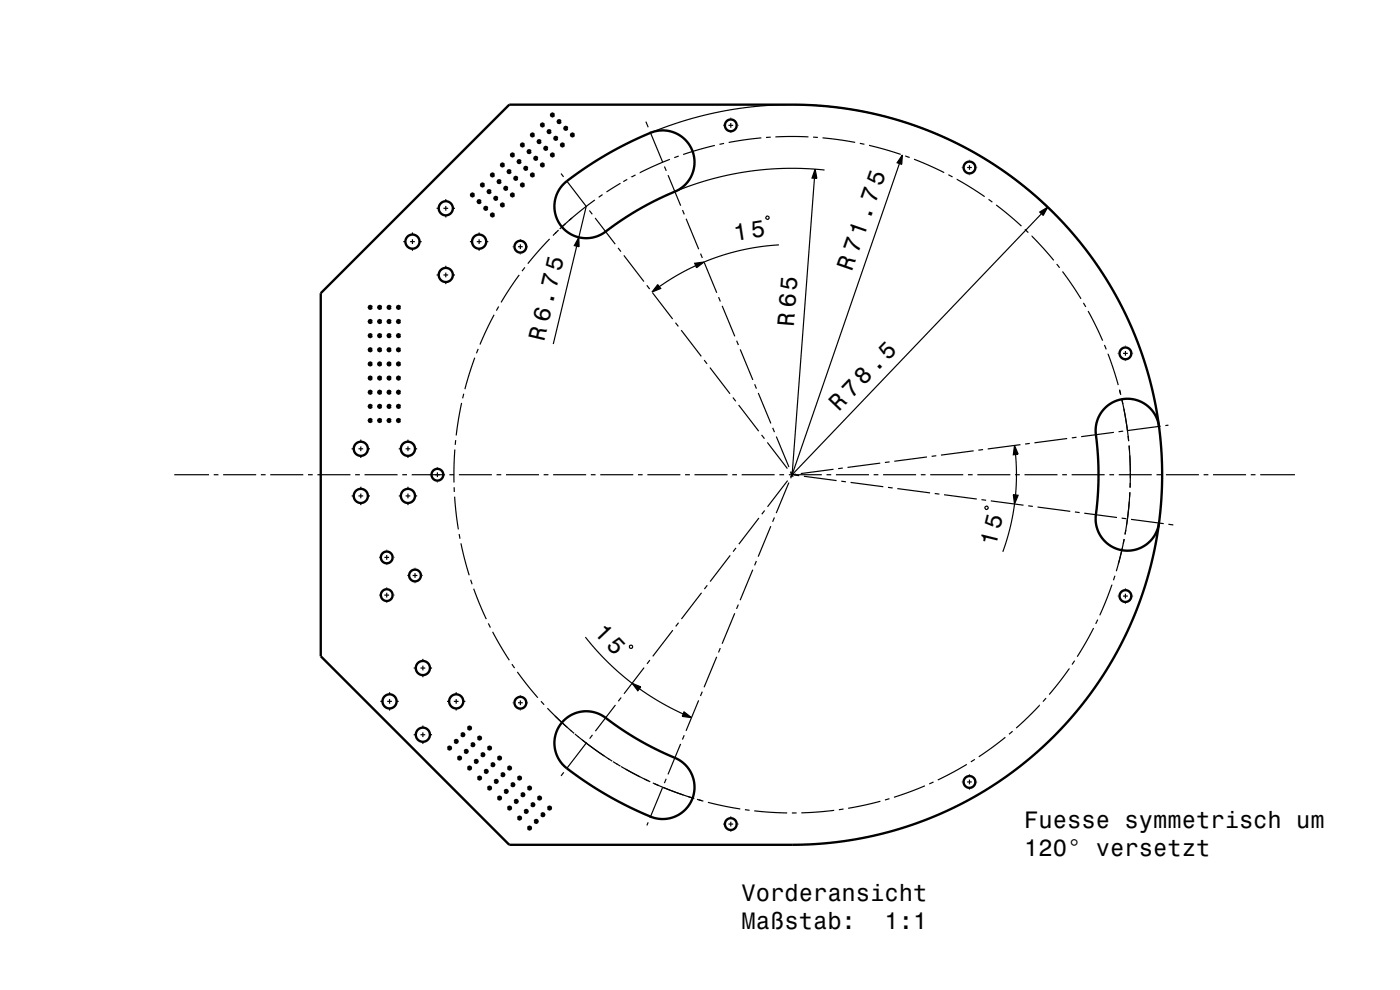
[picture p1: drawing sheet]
<svg xmlns="http://www.w3.org/2000/svg" width="297mm" height="210mm" viewBox="0 0 297 210" stroke-linecap="round" stroke-linejoin="round" font-family="sans-serif">
<defs><g id="words">
<g font-size="5.1">
<text x="155.9" y="51.1" transform="rotate(-9 155.9 51.1)">15</text>
<text x="180.7" y="57.8" transform="rotate(-71 180.7 57.8)">R 71.75</text>
<text x="168.4" y="69.5" transform="rotate(-85 168.4 69.5)">R 65</text>
<text x="125.8" y="134.3" transform="rotate(47 125.8 134.3)">15</text>
</g>
<g font-size="5">
<text x="115.4" y="72.5" transform="rotate(-77 115.4 72.5)">R 6.75</text>
<text x="177.9" y="87.5" transform="rotate(-46 177.9 87.5)">R 78.5</text>
<text x="211.2" y="116" transform="rotate(-76 211.2 116)">15</text>
<text x="217.3" y="175.6">Fuesse symmetrisch um</text>
<text x="217.3" y="181.6">120° versetzt</text>
<text x="157.3" y="191.1">Vorderansicht</text>
<text x="157.3" y="197.1">Maßstab:</text>
<text x="187.7" y="197.1">1:1</text>
</g>
</g></defs>
<g fill="none" stroke="#000" stroke-width=".25">
<path d="M102 39.2h.7M102.4 38.8v.8M104.1 37.1h.8M104.5 36.7v.8M105.5 38.5h.8M105.9 38.1v.8M106.2 35h.8M106.6 34.6v.8M106.9 39.9h.8M107.3 39.6v.7M107.6 36.4h.8M108 36v.8"/>
<path d="M108.3 32.9h.8M108.7 32.5v.8M109 37.8h.8M109.4 37.4v.8M109.7 34.3h.8M110.1 33.9v.8M110.4 30.8h.8M110.4 39.2h.8M110.8 30.4v.7M110.8 38.8v.8M111.2 35.7h.7M111.5 35.3v.8"/>
<path d="M111.9 32.2h.7M112.3 31.8v.8M112.6 28.6h.7M112.6 37.1h.7M113 28.2v.8M113 36.7v.8M113.3 33.6h.8M113.7 33.2v.8M114 30h.8M114.4 29.7v.7M114.7 26.5h.8M114.7 35h.8"/>
<path d="M115.1 26.1v.8M115.1 34.6v.8M115.4 31.5h.8M115.8 31.1v.7M116.1 27.9h.8M116.5 27.5v.8M116.8 24.4h.8M116.8 32.9h.8M117.2 24v.8M117.2 32.5v.8M117.5 29.3h.8M117.9 28.9v.8"/>
<path d="M118.2 25.8h.8M118.6 25.4v.8M118.9 30.8h.8M119 36.8l.6 .7M119.3 30.4v.7M119.6 27.2h.8M120 26.8v.8M120.2 38.3l4.2 5.6M121.1 28.6h.7M121.4 28.2v.8M131.6 38.9l-2.9 1.8M133.1 38.1l-.9 .4"/>
<path d="M134.8 37.1l-.9 .5M137 25.8l.5 1.2M137.9 27.9l2.7 6.5M138 28.2l5.1-1.9 5.5-1.7 5.6-1.2 6.2-.8 5.8-.4 6 .1 5.7 .5 5.4 .9 5.6 1.3 5.5 1.8 5.1 2 5.6 2.7 5.4 3.2 4.3 3 4.5 3.6 4.4 4M141 35.3l.3 .9M141.7 37.2l2.7 6.4M142.1 33.8l-6.4 2.8M144 33.1l-1 .3M151.6 30.8l-6.7 2M153.4 26.6h.1M153.6 30.4l-1 .2M154.5 26.6h1"/>
<path d="M155 25v.1M155 26.1v1M155 28.1v.1M156.5 26.6h.2M161.5 29.2l-6.9 1M163.5 29.1l-1 .1M171.5 29h-7M172.5 29.1l1 .1M172.8 37.8l-4.8 62.9M172.9 35.9l.4 1.9h-1zM174.5 29.2l6.9 1M174.9 36.1l-3.7-.3-4.3-.1-4.2 .2-4 .5-3.7 .6-3.9 .9-3.8 1.2-4.1 1.5"/>
<path d="M182.4 30.4l1 .2M184.4 30.8l6.7 2M190.8 34.7l-22.8 66M191.4 32.9l-.1 2-1-.4zM192 33.1l1 .3M193.9 33.8l6.4 2.8M201.2 37.1l.9 .4M203 38l5.9 3.7M204 35.5h.2M205.2 35.5h1M205.7 33.9v.1M205.7 35v1"/>
<path d="M205.7 37v.2M207.2 35.5h.1M85.6 51.3h.4M87 51.3h1M87.5 49.3v.5M87.5 50.8v1M87.5 52.8v.4M89 51.3h.5M92.6 44.2h.5M92.6 58.3h.5M94.1 44.2h1M94.1 58.3h1"/>
<path d="M94.6 42.2v.5M94.6 43.7v1M94.6 45.7v.4M94.6 56.4v.4M94.6 57.8v1M94.6 59.8v.5M96.1 44.2h.4M96.1 58.3h.4M99.7 51.3h.4M99.8 41.4h.8M100.2 41v.7M101.1 51.3h1"/>
<path d="M101.3 42.8h.7M101.6 42.4v.8M101.6 49.3v.5M101.6 50.8v1M101.6 52.8v.4M102.7 44.2h.7M103.1 43.8v.8M103.1 51.3h.5M103.4 40.7h.8M103.8 40.3v.7M104.1 45.6h.8M104.5 45.2v.8"/>
<path d="M104.8 42.1h.8M105.2 41.7v.8M106.2 43.5h.8M106.6 43.1v.8M108.3 41.4h.8M108.7 41v.7M108.8 52.3h.1M109.9 52.3h1M110.2 58.3l-3.9 5.9M110.4 50.7v.1M110.4 51.8v1M110.4 53.8v.2"/>
<path d="M111.4 56.7l-.7 .8M111.9 52.3h.1M116.6 50.7l-4.6 5.2M118 49.3l-.7 .7M118.5 48.8l-.8 .7M120 47.4l-.8 .7M121.3 46.2l-2.6 2.4M122.3 52.2l-4.9 20.8M122.8 50.3v2l-1-.2zM124.4 43.8l-1.6 6.5M125 44.7l.6 .7M126.2 42.4l-5.5 4.4"/>
<path d="M126.3 46.2l4.2 5.6M127.8 41.3l-.8 .5M131.1 52.6l.6 .8M132.3 54.2l4.3 5.5M144.8 44.6l.4 .9M145.6 46.4l2.6 6.5M147.4 55.8l2-.2-1.6 1.2zM147.6 56.4l-4 2-3.7 2.4M148.6 53.8l.4 .9M149.4 55.6l2.7 6.5M162.6 45.9l.5 .1-.1 .5-.5-.1zM165.2 51.9l-3.7 .4-4.2 .8-4.1 1.1-3.8 1.4"/>
<path d="M209.7 42.3l.8 .6M211.3 43.5l5.4 4.5M217.4 48.6l.7 .7M218.9 50l4.6 5.2M220.6 45l1.7-1.1-1 1.8zM220.9 45.3l-52.9 55.4M224.2 56l.6 .8M225.4 57.6l3.9 5.8M78.2 65.2h.7M78.2 74.2h.7M78.2 68.2h.7M78.2 71.2h.7"/>
<path d="M78.2 77.2h.7M78.5 64.8v.8M78.5 67.8v.8M78.5 70.8v.8M78.5 73.8v.8M78.5 76.8v.8M78.5 79.8v.8M80.2 65.2h.7M80.2 74.2h.7M80.2 68.2h.7M80.2 71.2h.7M80.2 77.2h.7"/>
<path d="M80.5 64.8v.8M80.5 67.8v.8M80.5 70.8v.8M80.5 73.8v.8M80.5 76.8v.8M80.5 79.8v.8M82.2 65.2h.7M82.2 74.2h.7M82.2 68.2h.7M82.2 71.2h.7M82.2 77.2h.7M82.5 64.8v.8"/>
<path d="M82.5 67.8v.8M82.5 70.8v.8M82.5 73.8v.8M82.5 76.8v.8M82.5 79.8v.8M84.2 65.2h.7M84.2 74.2h.7M84.2 68.2h.7M84.2 71.2h.7M84.2 77.2h.7M84.5 64.8v.8M84.5 67.8v.8"/>
<path d="M84.5 70.8v.8M84.5 73.8v.8M84.5 76.8v.8M84.5 79.8v.8M100.7 75.9l-2.1 6.7M101.4 74l-.3 .9M104.8 66.8l-3 6.3M105.8 65l-.5 .9M137.2 60.5l.6 .8M138.4 62.1l4.3 5.6M139.5 60.4l.7 .8-1.9 .8zM143.3 68.5l.6 .7"/>
<path d="M144.5 70l4.3 5.6M149.4 76.4l.6 .8M150.6 78l4.3 5.5M152.4 63l.4 1M153.2 64.9l2.7 6.4M156.3 72.3l.4 .9M157 74.1l2.7 6.5M229.8 64.2l.5 .9M230.8 66l3.1 6.3M234.3 73.2l.4 .9M235 75l2.2 6.7M237.1 75h.2"/>
<path d="M238.3 75h1M238.8 73.3v.2M238.8 74.5v1M238.8 76.5v.1M240.3 75h.1M74.6 95.2h.4M76 95.2h1M76.5 93.2v.5M76.5 94.7v1M76.5 96.7v.4M78 95.2h.5M78.2 83.2h.7"/>
<path d="M78.2 86.2h.7M78.2 89.2h.7M78.2 80.2h.7M78.5 82.8v.8M78.5 85.8v.8M78.5 88.8v.8M80.2 83.2h.7M80.2 86.2h.7M80.2 89.2h.7M80.2 80.2h.7M80.5 82.8v.8M80.5 85.8v.8"/>
<path d="M80.5 88.8v.8M82.2 83.2h.7M82.2 86.2h.7M82.2 89.2h.7M82.2 80.2h.7M82.5 82.8v.8M82.5 85.8v.8M82.5 88.8v.8M84.2 83.2h.7M84.2 86.2h.7M84.2 89.2h.7M84.2 80.2h.7"/>
<path d="M84.5 82.8v.8M84.5 85.8v.8M84.5 88.8v.8M84.6 95.2h.4M86 95.2h1M86.5 93.2v.5M86.5 94.7v1M86.5 96.7v.4M88 95.2h.5M92.8 99.1v.1M96.5 95.4l-.2 7M96.7 93.4l-.1 1"/>
<path d="M97.9 85.5l-1.1 6.9M98.4 83.5l-.3 1M155.5 84.3l.6 .8M156.7 85.9l4.3 5.6M160.1 81.5l.4 .9M160.9 83.4l2.6 6.4M161.6 92.3l.6 .7M162.8 93.8l4.2 5.6M163.9 90.7l.4 1M164.7 92.6l2.7 6.5M167.7 100l.5 1.2M176.8 99.5l-6.9 1"/>
<path d="M178.8 99.3l-1 .1M186.7 98.2l-6.9 1M188.7 98l-1 .1M196.6 96.9l-6.9 .9M198.6 96.7l-1 .1M206.6 95.6l-7 .9M208.5 95.4l-.9 .1M215.2 94.5l.8 1.8-1 .2zM215.4 96.4l.2 4.3-.2 4.3M216.5 94.3l-7 .9M218.5 94.1l-1 .1M226.4 93l-6.9 .9"/>
<path d="M228.4 92.8l-1 .1M236.3 91.7l-6.9 .9M237.5 82.7l.2 .9M237.5 82.7l.3 1M238 84.6l1.2 6.9M238 84.7l.2 1M238.3 91.5l-1 .1M238.4 86.7l1 6.9M239.3 92.5l.1 1M239.5 94.5l.3 7M239.5 94.6l.1 1M239.7 96.6l.1 3.5"/>
<path d="M246.2 90.4l-6.9 .9M247.9 90.2l-.7 .1M37 100.7h7.3M45.3 100.7h1M47.3 100.7h7M55.3 100.7h1M57.3 100.7h7M65.3 100.7h1M67.3 100.7h7M74.6 105.2h.4M75.3 100.7h1M76 105.2h1"/>
<path d="M76.5 103.3v.4M76.5 104.7v1M76.5 106.7v.4M77.3 100.7h7M78 105.2h.5M80.4 118.2h.1M81.5 118.2h1M82 116.6v.1M82 117.7v1M82 119.7v.2M83.5 118.2h.2M84.6 105.2h.4"/>
<path d="M85.3 100.7h1M86 105.2h1M86.5 103.3v.4M86.5 104.7v1M86.5 106.7v.4M87.3 100.7h7.1M88 105.2h.5M92.8 100.2v1M92.8 102.2v.1M95.3 100.7h1M96.3 103.4l.1 1M96.4 105.4l.8 6.9"/>
<path d="M97.3 100.7h7M97.4 113.3l.2 1M97.8 115.3l1.7 6.7M105.3 100.7h1M107.3 100.7h7M115.3 100.7h1M117.3 100.7h7M125.3 100.7h1M127.3 100.7h7M135.3 100.7h1M137.3 100.7h7M145.3 100.7h1"/>
<path d="M147.3 100.7h7M154.9 117.8l-4.2 5.6M155.3 100.7h1M156.1 116.2l-.6 .8M157.3 100.7h7M160.5 119l-.4 .9M161 109.9l-4.3 5.5M162.2 108.3l-.6 .8M163.5 111.6l-2.7 6.5M164.3 109.8l-.4 .9M165.3 100.7h1M167.1 101.9l-4.3 5.6"/>
<path d="M167.3 100.7h7M167.4 102.4l-2.7 6.4M167.7 100.2l.5 .7M168 100.8l-.3 .6M168.3 100.4l-.6 .8M168.5 100.8l1 .1M168.9 100.6l-.7 .1M170.5 101l7 .9M175.3 100.7h1M177.3 100.7h7M178.5 102.1l1 .1M180.4 102.3l7 .9"/>
<path d="M185.3 100.7h1M187.3 100.7h7M188.4 103.4l1 .1M190.4 103.6l6.9 1M195.3 100.7h1M197.3 100.7h7M198.3 104.7l1 .1M200.3 104.9l6.9 1M205.3 100.7h1M207.3 100.7h7M208.2 106l1 .1M209 107.5l.3-.1h.2l.1 .5-.5 .1z"/>
<path d="M210.2 106.2l6.9 1M215 104.9l1 .2-.8 1.8zM215.2 106.9l-.9 5.1-1.6 5M215.3 100.7h1M217.3 100.7h7M218.1 107.3l1 .1M220.1 107.6l6.9 .9M225.3 100.7h1M227.3 100.7h7M228 108.6l1 .1M230 108.9l7 .9M235.3 100.7h1"/>
<path d="M237.3 100.7h7M238 109.9l.9 .1M238.1 116.3l-.9 3.4M238.3 115.3l.2-1-1.7 6.9M238.8 112.4l-.1 1M239.6 106.4l-.9 6.9M239.7 104.4l-.1 1M239.7 104.5l-.7 6.9M239.8 102.5l-.1 1M239.8 100.3l-.1 3.1M239.9 110.2l7 .9M245.3 100.7h1"/>
<path d="M247.3 100.7h7M247.9 111.2l1 .1M255.3 100.7h1M257.3 100.7h7M265.3 100.7h1M267.3 100.7h7.4M80.4 126.2h.1M81.5 126.2h1M82 124.6v.1M82 125.7v1M82 127.7v.2M83.5 126.2h.2"/>
<path d="M86.4 122.1h.1M87.5 122.1h1M88 120.4v.2M88 121.6v1M88 123.6v.1M89.5 122.1h.2M89.7 139.8v.4M99.8 123l.4 .9M100.5 124.9l2.7 6.4M103.6 132.2l.4 .9M104.5 134l3.5 6.1M124.2 135.1l4.5 5.1 2.5 2.4 2.9 2.3"/>
<path d="M133.5 137l.5-.1 .2 .5-.5 .1zM142.7 133.7l-4.2 5.5M144 132.1l-.7 .8M148.8 125.7l-4.2 5.6M150 124.2l-.6 .8M152 139.3l-2.6 6.5M152.8 137.5l-.4 .9M155.9 130.1l-2.7 6.5M156.6 128.2l-.3 1M159.7 120.8l-2.7 6.5M232 133.2l-3.5 6.1M232.9 131.4l-.5 .9"/>
<path d="M235.9 124l-2.6 6.5M236.5 122.1l-.3 1M237.1 126.4h.2M238.3 126.4h1M238.8 124.8v.1M238.8 125.9v1M238.8 127.9v.2M240.3 126.4h.1M80.7 148.8h.4M82.1 148.8h1M82.6 146.8v.5M82.6 148.3v1"/>
<path d="M82.6 150.3v.4M84.1 148.8h.5M87.8 141.7h.4M87.8 155.9h.4M89.2 141.7h1M89.2 155.9h1M89.7 141.2v1M89.7 143.2v.5M89.7 153.9v.5M89.7 155.3v1.1M89.7 157.3v.5M91.2 141.7h.5"/>
<path d="M91.2 155.9h.5M94.8 148.8h.5M95 158.7h.8M95.4 158.3v.8M96.3 148.8h1M96.4 157.3h.8M96.8 146.8v.5M96.8 148.3v1M96.8 150.3v.4M96.8 156.9v.8M97.8 155.9h.8M98.2 155.5v.7"/>
<path d="M98.3 148.8h.4M98.5 159.4h.8M98.9 159v.8M99.2 154.4h.8M99.6 154v.8M99.9 158h.8M100.3 157.6v.8M101.3 156.6h.8M101.7 156.2v.7M102.4 159.7v.8M103.5 158.7h.7M103.9 158.3v.8"/>
<path d="M108.6 140.9l.6 .8M108.8 149.1h.1M109.7 142.5l4.4 5.5M109.9 149.1h1M110.4 147.4v.2M110.4 148.6v1M110.4 150.6v.1M111.9 149.1h.1M114.8 148.8l.6 .7M116.1 150.2l5.1 4.8M117.7 151.9l2.6 2.4M121.1 154.9l.7 .7"/>
<path d="M122 155.7l.7 .6M122.6 156.2l5.6 4.2M123.5 157l5.7 4M124.5 157.5l-4.3 5.5M125.7 155.9l-.6 .8M130.6 149.5l-4.3 5.6M131.8 148l-.6 .8M134.1 144.9l1.8 .8-.6 .8zM135.6 146.1l4.2 2.7 5.1 2.7M136.6 141.6l-4.2 5.6M137.9 140l-.6 .8M144.4 157.8l-2.7 6.5"/>
<path d="M145.1 151l1.6 1.2-2-.2zM145.2 156l-.4 .9M148.2 148.6l-2.7 6.4M149 146.7l-.4 .9M213.3 156.4l-5.7 4.1M214.8 155.1l-.7 .7M220.6 149.6l-5 4.8M221.9 148.1l-.6 .7M226.9 141.8l-4.3 5.5M228 140.1l-.6 .9M97.1 160.8h.8M97.5 160.4v.8"/>
<path d="M99.2 162.9h.8M99.6 162.5v.8M100.6 161.5h.8M101 161.1v.8M101.3 165h.8M101.7 164.7v.7M102 160.1h.8M102.8 163.6h.7M103.1 163.2v.8M103.5 167.2h.7M103.9 166.8v.8M104.2 162.2h.7"/>
<path d="M104.6 161.8v.8M104.9 165.7h.8M105.3 165.4v.7M105.6 169.3h.8M105.6 160.8h.8M106 160.4v.8M106 168.9v.8M106.3 164.3h.8M106.7 163.9v.8M107 167.9h.8M107.4 167.5v.8M107.7 162.9h.8"/>
<path d="M107.7 171.4h.8M108.1 162.5v.8M108.1 171v.8M108.4 166.5h.8M108.8 166.1v.7M109.1 170h.8M109.5 169.6v.8M109.8 173.5h.8M109.8 165h.8M110.2 164.7v.7M110.2 173.1v.8M110.5 168.6h.8"/>
<path d="M110.9 168.2v.8M111.2 172.1h.8M111.6 171.7v.8M111.9 175.6h.8M111.9 167.2h.8M112.3 166.8v.8M112.3 175.3v.7M112.7 170.7h.7M113 170.3v.8M113.4 174.2h.7M113.7 173.8v.8M114.1 169.3h.7"/>
<path d="M114.5 168.9v.8M114.8 172.8h.8M115.2 172.4v.8M116.2 171.4h.8M116.6 171v.8M119.6 163.8l-.6 .8M129 160.9l.9 .6M130 161.6l.9 .5M130.7 162l.9 .5M131.7 162.6l6.3 3.2M132.7 163.1l3.1 1.7M136.7 165.2l.9 .5"/>
<path d="M137.5 174.4l-.3 .7M138.5 166.1l6.5 2.6M138.9 166.2l.9 .4M140.6 167l-2.7 6.5M140.7 167l6.6 2.4M141.3 165.2l-.4 .9M146 169l.9 .3M147.9 169.6l1 .2M148.3 169.7l.9 .2M150.2 170.2l6.8 1.4M153.4 174.8h.1M154.5 174.8h1"/>
<path d="M155 173.2v.1M155 174.3v1M155 176.3v.1M156.5 174.8h.2M158 171.7l1 .2M160 172l7 .4M169 172.4h-1M177 171.9l-7 .5M179 171.6l-1 .2M186.8 170l-6.9 1.5M188.7 169.4l-1 .3M196.2 166.7l-6.6 2.4"/>
<path d="M198 165.9l-.9 .4M204 165.9h.2M205.1 162.1l-6.2 3.4M205.2 165.9h1M205.7 164.2v.2M205.7 165.4v1M205.7 167.4v.1M206.8 161.1l-.8 .5M207.2 165.9h.1"/>
</g>
<g fill="none" stroke="#000" stroke-width=".5">
<path d="M119.7 38.9l3.6-2.7 4.2-2.7 4.6-2.6 4.3-2a7.4 7.4 0 0 1 7.8-.2 6.9 6.9 0 0 1 3 6.9 6.9 6.9 0 0 1-5.2 5.5l-3.2 1.5-3.5 1.9-5.8 3.9a6.9 6.9 0 0 1-11.8-3.3 6.7 6.7 0 0 1 2-6.2zM245.9 90.5l-1.1-6.2-1.6-6.3-1.9-5.4-2.6-6-2.9-5.5-3.2-5.1-3.9-5.2-4.2-4.6-4.7-4.5-4.8-3.9-5.2-3.6-5.4-3.1-5.4-2.6-5.9-2.2-6.2-1.8-6.1-1.3-5.5-.7-5.7-.3h-61.6l-40 40v77l40 40h60.3l6.2-.3 7-.9 7.1-1.5 7.3-2.4 6.9-3 4-2.1 3.8-2.3 4.1-2.9 3.8-2.9 3.3-3 3.7-3.7 3.6-4.2 2.8-3.6 2.9-4.3 2.3-4.2 2.2-4.2 1.7-3.9 1.5-4.2 1.5-5.1 1-4.3 .9-5.2M245.9 90.5l.5 5 .1 4.7-.1 5.5-.5 5.2M245.9 90.5a6.8 6.8 0 0 0-8.1-5.8 6.8 6.8 0 0 0-5.2 8.5l.4 7-.3 7.2a8.2 8.2 0 0 0 .7 6.1 6.8 6.8 0 0 0 7.1 3.2 6.8 6.8 0 0 0 5.4-5.8M119.6 152.9a7 7 0 0 1 9.9 .1l5.8 3.9 3.1 1.6 3.6 1.8a6.9 6.9 0 0 1 5.2 5.2 6.9 6.9 0 0 1-2.6 6.9 7.2 7.2 0 0 1-8 .2l-3.6-1.7-4.2-2.2-3.4-2.1-3.7-2.6a7.4 7.4 0 0 1-4.1-6.4 6.7 6.7 0 0 1 2-4.7z"/>
<circle cx="102.4" cy="39.2" r=".3"/>
<circle cx="104.5" cy="37.1" r=".3"/>
<circle cx="105.9" cy="38.5" r=".3"/>
<circle cx="106.6" cy="35" r=".3"/>
<circle cx="107.3" cy="39.9" r=".3"/>
<circle cx="108" cy="36.4" r=".3"/>
<circle cx="108.7" cy="32.9" r=".3"/>
<circle cx="109.4" cy="37.8" r=".3"/>
<circle cx="110.1" cy="34.3" r=".3"/>
<circle cx="110.8" cy="30.7" r=".3"/>
<circle cx="110.8" cy="39.2" r=".3"/>
<circle cx="111.5" cy="35.7" r=".3"/>
<circle cx="112.2" cy="32.2" r=".3"/>
<circle cx="113" cy="37.1" r=".3"/>
<circle cx="113" cy="28.6" r=".3"/>
<circle cx="113.7" cy="33.6" r=".3"/>
<circle cx="114.4" cy="30" r=".3"/>
<circle cx="115.1" cy="35" r=".3"/>
<circle cx="115.1" cy="26.5" r=".3"/>
<circle cx="115.8" cy="31.5" r=".3"/>
<circle cx="116.5" cy="27.9" r=".3"/>
<circle cx="117.2" cy="24.4" r=".3"/>
<circle cx="117.2" cy="32.9" r=".3"/>
<circle cx="117.9" cy="29.3" r=".3"/>
<circle cx="118.6" cy="25.8" r=".3"/>
<circle cx="119.3" cy="30.7" r=".3"/>
<circle cx="120" cy="27.2" r=".3"/>
<circle cx="121.4" cy="28.6" r=".3"/>
<circle cx="155" cy="26.6" r="1.25"/>
<circle cx="205.7" cy="35.5" r="1.25"/>
<circle cx="87.5" cy="51.3" r="1.5"/>
<circle cx="94.6" cy="58.3" r="1.5"/>
<circle cx="94.6" cy="44.2" r="1.5"/>
<circle cx="100.2" cy="41.4" r=".3"/>
<circle cx="101.6" cy="51.3" r="1.5"/>
<circle cx="101.6" cy="42.8" r=".3"/>
<circle cx="103.1" cy="44.2" r=".3"/>
<circle cx="103.8" cy="40.7" r=".3"/>
<circle cx="104.5" cy="45.6" r=".3"/>
<circle cx="105.2" cy="42.1" r=".3"/>
<circle cx="106.6" cy="43.5" r=".3"/>
<circle cx="108.7" cy="41.4" r=".3"/>
<circle cx="110.4" cy="52.3" r="1.25"/>
<circle cx="78.5" cy="68.2" r=".3"/>
<circle cx="78.5" cy="77.2" r=".3"/>
<circle cx="78.5" cy="71.2" r=".3"/>
<circle cx="78.5" cy="74.2" r=".3"/>
<circle cx="78.5" cy="65.2" r=".3"/>
<circle cx="80.5" cy="68.2" r=".3"/>
<circle cx="80.5" cy="77.2" r=".3"/>
<circle cx="80.5" cy="71.2" r=".3"/>
<circle cx="80.5" cy="74.2" r=".3"/>
<circle cx="80.5" cy="65.2" r=".3"/>
<circle cx="82.5" cy="68.2" r=".3"/>
<circle cx="82.5" cy="77.2" r=".3"/>
<circle cx="82.5" cy="74.2" r=".3"/>
<circle cx="82.5" cy="71.2" r=".3"/>
<circle cx="82.5" cy="65.2" r=".3"/>
<circle cx="84.5" cy="68.2" r=".3"/>
<circle cx="84.5" cy="77.2" r=".3"/>
<circle cx="84.5" cy="71.2" r=".3"/>
<circle cx="84.5" cy="74.2" r=".3"/>
<circle cx="84.5" cy="65.2" r=".3"/>
<circle cx="238.8" cy="75" r="1.25"/>
<circle cx="76.5" cy="95.2" r="1.5"/>
<circle cx="78.5" cy="83.2" r=".3"/>
<circle cx="78.5" cy="80.2" r=".3"/>
<circle cx="78.5" cy="89.2" r=".3"/>
<circle cx="78.5" cy="86.2" r=".3"/>
<circle cx="80.5" cy="83.2" r=".3"/>
<circle cx="80.5" cy="80.2" r=".3"/>
<circle cx="80.5" cy="86.2" r=".3"/>
<circle cx="80.5" cy="89.2" r=".3"/>
<circle cx="82.5" cy="83.2" r=".3"/>
<circle cx="82.5" cy="80.2" r=".3"/>
<circle cx="82.5" cy="86.2" r=".3"/>
<circle cx="82.5" cy="89.2" r=".3"/>
<circle cx="84.5" cy="83.2" r=".3"/>
<circle cx="84.5" cy="80.2" r=".3"/>
<circle cx="84.5" cy="89.2" r=".3"/>
<circle cx="84.5" cy="86.2" r=".3"/>
<circle cx="86.5" cy="95.2" r="1.5"/>
<circle cx="76.5" cy="105.2" r="1.5"/>
<circle cx="82" cy="118.2" r="1.25"/>
<circle cx="86.5" cy="105.2" r="1.5"/>
<circle cx="92.8" cy="100.7" r="1.25"/>
<circle cx="82" cy="126.2" r="1.25"/>
<circle cx="88" cy="122.1" r="1.25"/>
<circle cx="238.8" cy="126.4" r="1.25"/>
<circle cx="82.6" cy="148.8" r="1.5"/>
<circle cx="89.7" cy="141.7" r="1.5"/>
<circle cx="89.7" cy="155.9" r="1.5"/>
<circle cx="95.4" cy="158.7" r=".3"/>
<circle cx="96.8" cy="157.3" r=".3"/>
<circle cx="96.8" cy="148.8" r="1.5"/>
<circle cx="98.2" cy="155.9" r=".3"/>
<circle cx="98.9" cy="159.4" r=".3"/>
<circle cx="99.6" cy="154.4" r=".3"/>
<circle cx="100.3" cy="158" r=".3"/>
<circle cx="101.7" cy="156.6" r=".3"/>
<circle cx="103.9" cy="158.7" r=".3"/>
<circle cx="110.4" cy="149.1" r="1.25"/>
<circle cx="97.5" cy="160.8" r=".3"/>
<circle cx="99.6" cy="162.9" r=".3"/>
<circle cx="101" cy="161.5" r=".3"/>
<circle cx="101.7" cy="165" r=".3"/>
<circle cx="102.4" cy="160.1" r=".3"/>
<circle cx="103.1" cy="163.6" r=".3"/>
<circle cx="103.9" cy="167.2" r=".3"/>
<circle cx="104.6" cy="162.2" r=".3"/>
<circle cx="105.3" cy="165.7" r=".3"/>
<circle cx="106" cy="169.3" r=".3"/>
<circle cx="106" cy="160.8" r=".3"/>
<circle cx="106.7" cy="164.3" r=".3"/>
<circle cx="107.4" cy="167.9" r=".3"/>
<circle cx="108.1" cy="162.9" r=".3"/>
<circle cx="108.1" cy="171.4" r=".3"/>
<circle cx="108.8" cy="166.5" r=".3"/>
<circle cx="109.5" cy="170" r=".3"/>
<circle cx="110.2" cy="173.5" r=".3"/>
<circle cx="110.2" cy="165" r=".3"/>
<circle cx="110.9" cy="168.6" r=".3"/>
<circle cx="111.6" cy="172.1" r=".3"/>
<circle cx="112.3" cy="175.6" r=".3"/>
<circle cx="112.3" cy="167.2" r=".3"/>
<circle cx="113" cy="170.7" r=".3"/>
<circle cx="113.8" cy="174.2" r=".3"/>
<circle cx="114.5" cy="169.3" r=".3"/>
<circle cx="115.2" cy="172.8" r=".3"/>
<circle cx="116.6" cy="171.4" r=".3"/>
<circle cx="155" cy="174.8" r="1.25"/>
<circle cx="205.7" cy="165.9" r="1.25"/>
</g>
<g fill="#000">
<path d="M172.9 35.9l.4 1.9h-1z" fill-rule="evenodd"/>
<path d="M191.4 32.9l-.1 2-1-.4z" fill-rule="evenodd"/>
<path d="M122.8 50.3v2l-1-.2z" fill-rule="evenodd"/>
<path d="M147.4 55.8l2-.2-1.6 1.2z" fill-rule="evenodd"/>
<path d="M220.6 45l1.7-1.1-1 1.8z" fill-rule="evenodd"/>
<path d="M139.5 60.4l.7 .8-1.9 .8z" fill-rule="evenodd"/>
<path d="M215.2 94.5l.8 1.8-1 .2z" fill-rule="evenodd"/>
<path d="M215 104.9l1 .2-.8 1.8z" fill-rule="evenodd"/>
<path d="M134.1 144.9l1.8 .8-.6 .8z" fill-rule="evenodd"/>
<path d="M145.1 151l1.6 1.2-2-.2z" fill-rule="evenodd"/>
</g>
<use href="#words"/>
</svg>
